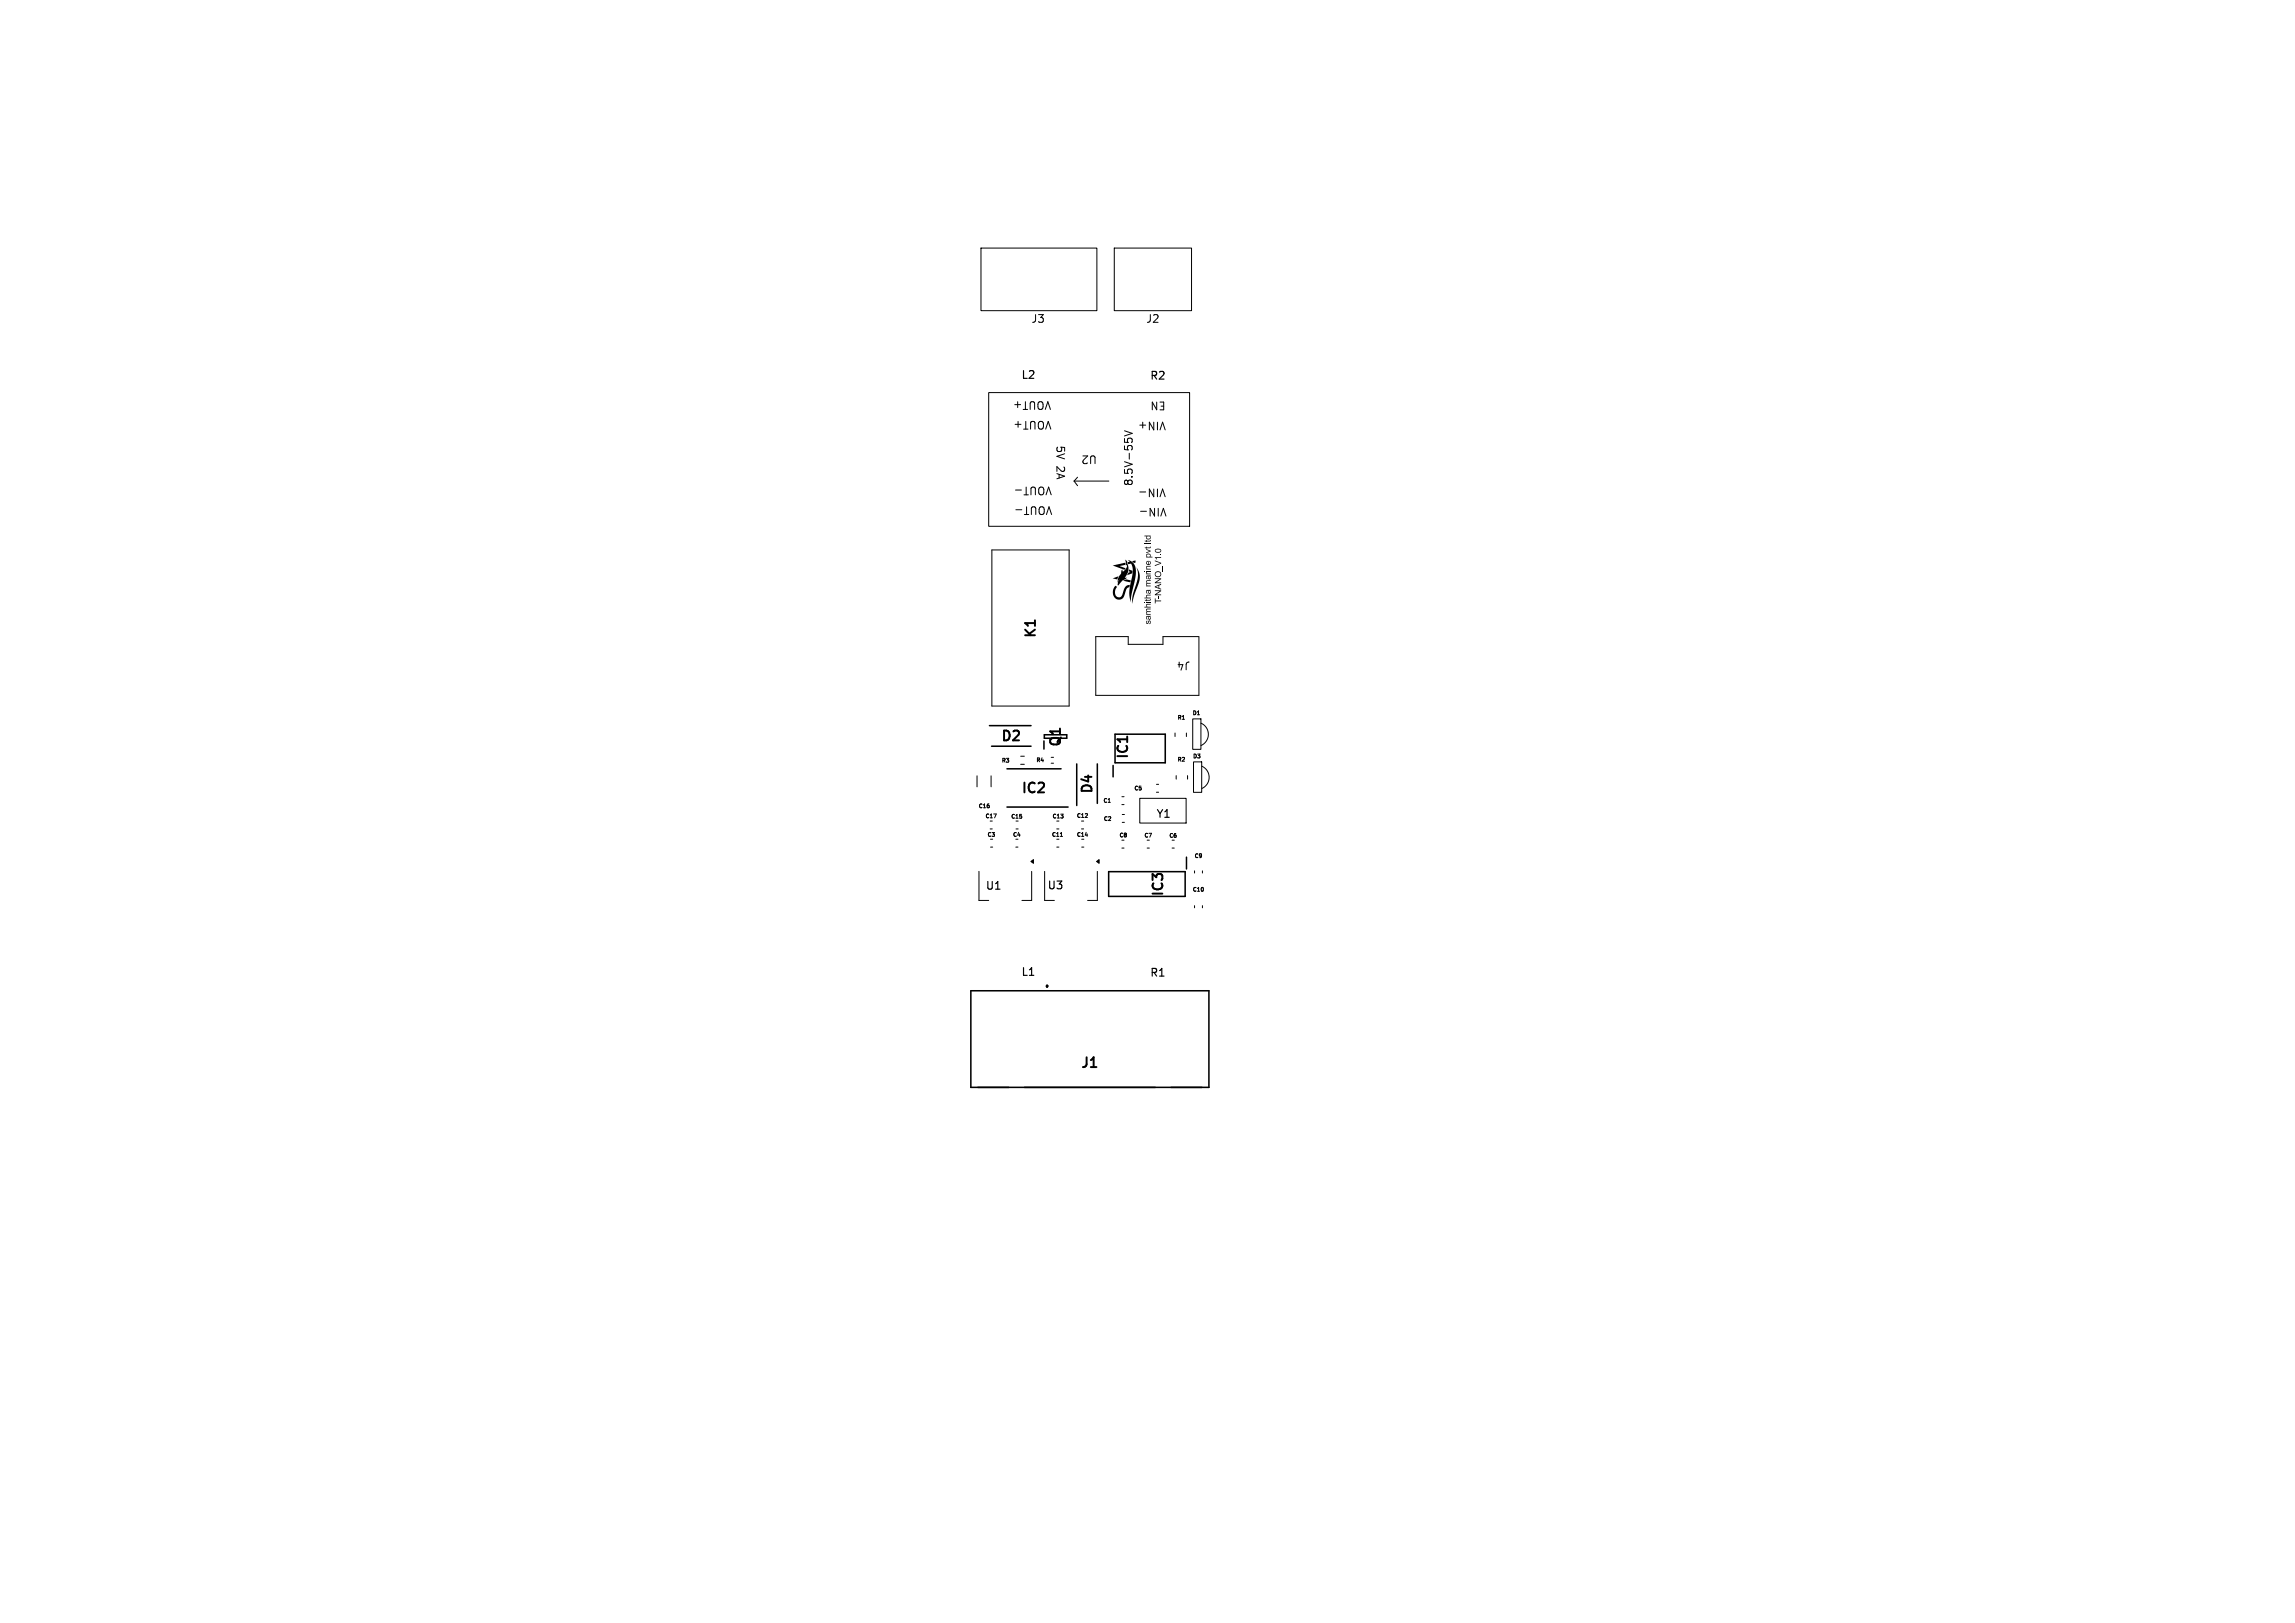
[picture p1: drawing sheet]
<svg xmlns="http://www.w3.org/2000/svg" width="297mm" height="210mm" viewBox="0 0 297 210" stroke-linecap="round" stroke-linejoin="round" font-family="sans-serif">
<defs><g id="words">
<g font-size="1.8">
<text x="134.4" y="82.8" transform="rotate(-90 134.4 82.8)">K1</text>
<text x="129.4" y="96.2">D2</text>
<text x="137.6" y="96.8" transform="rotate(-90 137.6 96.8)">Q1</text>
<text x="146.3" y="98.4" transform="rotate(-90 146.3 98.4)">IC1</text>
<text x="132" y="103">IC2</text>
<text x="141.7" y="102.9" transform="rotate(-90 141.7 102.9)">D4</text>
<text x="150.9" y="116.2" transform="rotate(-90 150.9 116.2)">IC3</text>
<text x="139.7" y="138.5">J1</text>
</g>
<g font-size="1.4">
<text x="133.4" y="41.9">J3</text>
<text x="148.3" y="41.9">J2</text>
<text x="132.1" y="49.2">L2</text>
<text x="136.1" y="51.9" transform="rotate(-180 136.1 51.9)">VOUT+</text>
<text x="148.7" y="49.3">R2</text>
<text x="150.9" y="51.9" transform="rotate(-180 150.9 51.9)">EN</text>
<text x="136.2" y="54.4" transform="rotate(-180 136.2 54.4)">VOUT+</text>
<text x="136.6" y="57.6" transform="rotate(90 136.6 57.6)">5V 2A</text>
<text x="142" y="58.8" transform="rotate(-180 142 58.8)">U2</text>
<text x="150.9" y="54.5" transform="rotate(-180 150.9 54.5)">VIN+</text>
<text x="136.2" y="62.9" transform="rotate(-180 136.2 62.9)">VOUT-</text>
<text x="136.2" y="65.4" transform="rotate(-180 136.2 65.4)">VOUT-</text>
<text x="146.6" y="63" transform="rotate(-90 146.6 63)">8.5V-55V</text>
<text x="150.9" y="63.1" transform="rotate(-180 150.9 63.1)">VIN-</text>
<text x="151" y="65.7" transform="rotate(-180 151 65.7)">VIN-</text>
<text x="154.1" y="85.5" transform="rotate(-180 154.1 85.5)">J4</text>
<text x="149.6" y="106">Y1</text>
<text x="127.5" y="115.3">U1</text>
<text x="135.5" y="115.3">U3</text>
<text x="132.1" y="126.5">L1</text>
<text x="148.7" y="126.6">R1</text>
</g>
<g font-size="1.1">
<text x="149" y="80.8" transform="rotate(-90 149 80.8)">samhitha marine pvt ltd</text>
<text x="150.4" y="78.1" transform="rotate(-90 150.4 78.1)">T-NANO_V1.0</text>
</g>
<g font-size=".7">
<text x="152.3" y="93.3">R1</text>
<text x="154.2" y="92.7">D1</text>
<text x="129.5" y="98.8">R3</text>
<text x="134" y="98.8">R4</text>
<text x="152.3" y="98.7">R2</text>
<text x="154.3" y="98.3">D3</text>
<text x="126.5" y="104.7">C16</text>
<text x="127.4" y="106">C17</text>
<text x="130.7" y="106.1">C15</text>
<text x="136.1" y="106.1">C13</text>
<text x="139.2" y="106">C12</text>
<text x="142.7" y="104">C1</text>
<text x="142.7" y="106.4">C2</text>
<text x="146.7" y="102.4">C5</text>
<text x="127.7" y="108.4">C3</text>
<text x="131" y="108.4">C4</text>
<text x="136" y="108.4">C11</text>
<text x="139.2" y="108.4">C14</text>
<text x="144.7" y="108.5">C8</text>
<text x="148" y="108.5">C7</text>
<text x="151.2" y="108.6">C6</text>
<text x="154.5" y="111.2">C9</text>
<text x="154.2" y="115.5">C10</text>
</g>
</g></defs>
<path d="M133.9 80.3v.7M145.9 95.3v.7M141.2 138.1h.7" fill="none" stroke="#000" stroke-width=".25"/>
<g fill="none" stroke="#000" stroke-width=".13">
<path d="M126.9 32.1h15v8.1h-15zM144.2 32.1h10v8.1h-10zM127.9 50.8h26v17.3h-26zM145.5 55.7l1 .4-1 .3M128.4 71.2h10v20.2h-10zM131.4 63.4h.8M131.5 66h.7M139 62.3l.5 .6M139 62.3h4.5M139.5 61.7l-.5 .6M147.5 63.7h.8M147.6 66.2h.8"/>
<path d="M132.1 97.9h.5M132.1 98.9h.5M136 98h.3M136 98.8h.3M152.1 94.8v.5M153 93.1h.3M153.5 94.8v.5M154.4 93h1v4h-1zM154.5 98.6h1v3.9h-1zM155 92.5h.2M155.2 82.4h-4.7v1h-4.5v-1h-4.2v7.6h13.4v-7.6M155.4 93.6a1.57 1.57 0 0 1 1 1.4 1.57 1.57 0 0 1-1 1.5"/>
<path d="M155.5 99.1a1.57 1.57 0 0 1 1 1.5 1.57 1.57 0 0 1-1 1.4M126.4 100.4v1.4M126.7 112.8v3.7h1.2M128 104.3v.2M128.1 107.3h.3M128.2 109.6h.3M128.3 100.4v1.4M128.6 105.3h.3l-.2 .5M131.5 109.6h.2M131.5 107.3h.3M132.2 105.6v.2M133.5 112.8v3.7h-1.3"/>
<path d="M135.2 112.8v3.7h1.3M136.8 109.6h.2M136.8 107.3h.2M137.2 108.2h.3M140 107.3h.2M140 109.6h.3M140.4 105.8h.3M140.4 108.1h.4M140.7 105.3v.2M142 112.8v3.7h-1.2M143.4 103.8h.3M145.2 109.7h.3"/>
<path d="M145.2 103.1h.3M145.2 104.1h.3M145.2 105.4h.3M145.2 106.4h.3M147.5 103.3h6v3.2h-6zM148.5 109.7h.2M149.7 101.5h.2M149.7 102.5h.2M151.7 109.7h.3M152.2 100.4v.4M153.7 100.4v.4M154.6 112.7v.3"/>
<path d="M154.6 117.2v.3M155.6 112.7v.3M155.6 117.2v.3M155.7 114.9v.3"/>
</g>
<g fill="none" stroke="#000" stroke-width=".2">
<path d="M128.1 93.9h5.3M128.3 96.6h5.1M130.3 99.5h7M135.1 95.9v1M138.1 95.1h-2.9v.4h2.9M139.3 98.8v5.4M142 98.8v5.2M144.1 99.1v1.4M144.3 95h6.5v3.7h-6.5zM130.3 104.4h7.9M143.5 112.8h9.9v3.2h-9.9zM153.5 110.9v1.5"/>
<path d="M125.6 128.2h30.9v12.5h-30.9z"/>
<circle cx="135.5" cy="127.6" r=".05"/>
</g>
<g fill="#000" stroke="#000" stroke-width=".13">
<path d="M133.4 111.5l.3-.3v.5zM141.9 111.5l.3-.3v.5z"/>
<circle cx="135.5" cy="127.7" r=".1"/>
<circle cx="135.5" cy="127.6" r=".1"/>
</g>
<path d="M144 74.8l.7-.2-.1 .4zM145.6 72.4a1.45 1.45 0 0 1 .4 1v.7l-.4 .7h.2l-.5 .3-.5 .6a.11 .11 0 0 1-.2 0 .11 .11 0 0 1 0-.2v-.2h.1l.2-.3-.2 .3h-.1l.1-.6h.3h-.3l.1-.1a1.06 1.06 0 0 0 .4-.8l.1-.1v.1a.11 .11 0 0 0 .1 .2 .11 .11 0 0 0 .1-.2l.1-.1a.41 .41 0 0 0 .2-.6l-.1 .1v-.3zM144 73.2l1.7-.4v.3l-.8 .1 .6 .3a.14 .14 0 0 1 .1 .2 .14 .14 0 0 1-.2 0zM145.3 75.1a.8 .8 0 0 1 .9 0h.1v.1a.11 .11 0 0 1-.1 .2 .11 .11 0 0 1-.1-.1zM146 72.5h.1a1.62 1.62 0 0 1 .9 2.1l-.6 2.5v.8a5.8 5.8 0 0 1 .1-3.3 1.73 1.73 0 0 0-.2-1.7l-.3 .1v-.1a.17 .17 0 0 1 0-.2 .17 .17 0 0 1 .2 0zM146.1 73.7l.5 .2-.1 .3-.6 .2 .1-.3 .2-.1a.17 .17 0 0 1-.1-.1 .17 .17 0 0 1 0-.2zM144.3 75.8l.2 .2a.73 .73 0 0 0-.2 .8 .73 .73 0 0 0 .6 .5l.3-.2 .2-.8a.75 .75 0 0 1 .8-.6v.1a.23 .23 0 0 1-.3 .3l-.3 .7a.81 .81 0 0 1-.9 .8 .81 .81 0 0 1-.7-1.1zM146.5 72.6l.4-.1 .1 .1a.19 .19 0 0 1-.2 .3 .19 .19 0 0 1-.2-.2zM147.1 73.4l.3 .7 .1 .7-.1 .7-.7 1.8-.1 .8v-1.1l.6-1.9a2.43 2.43 0 0 0-.1-1.7z" fill="#000"/>
<use href="#words"/>
</svg>
